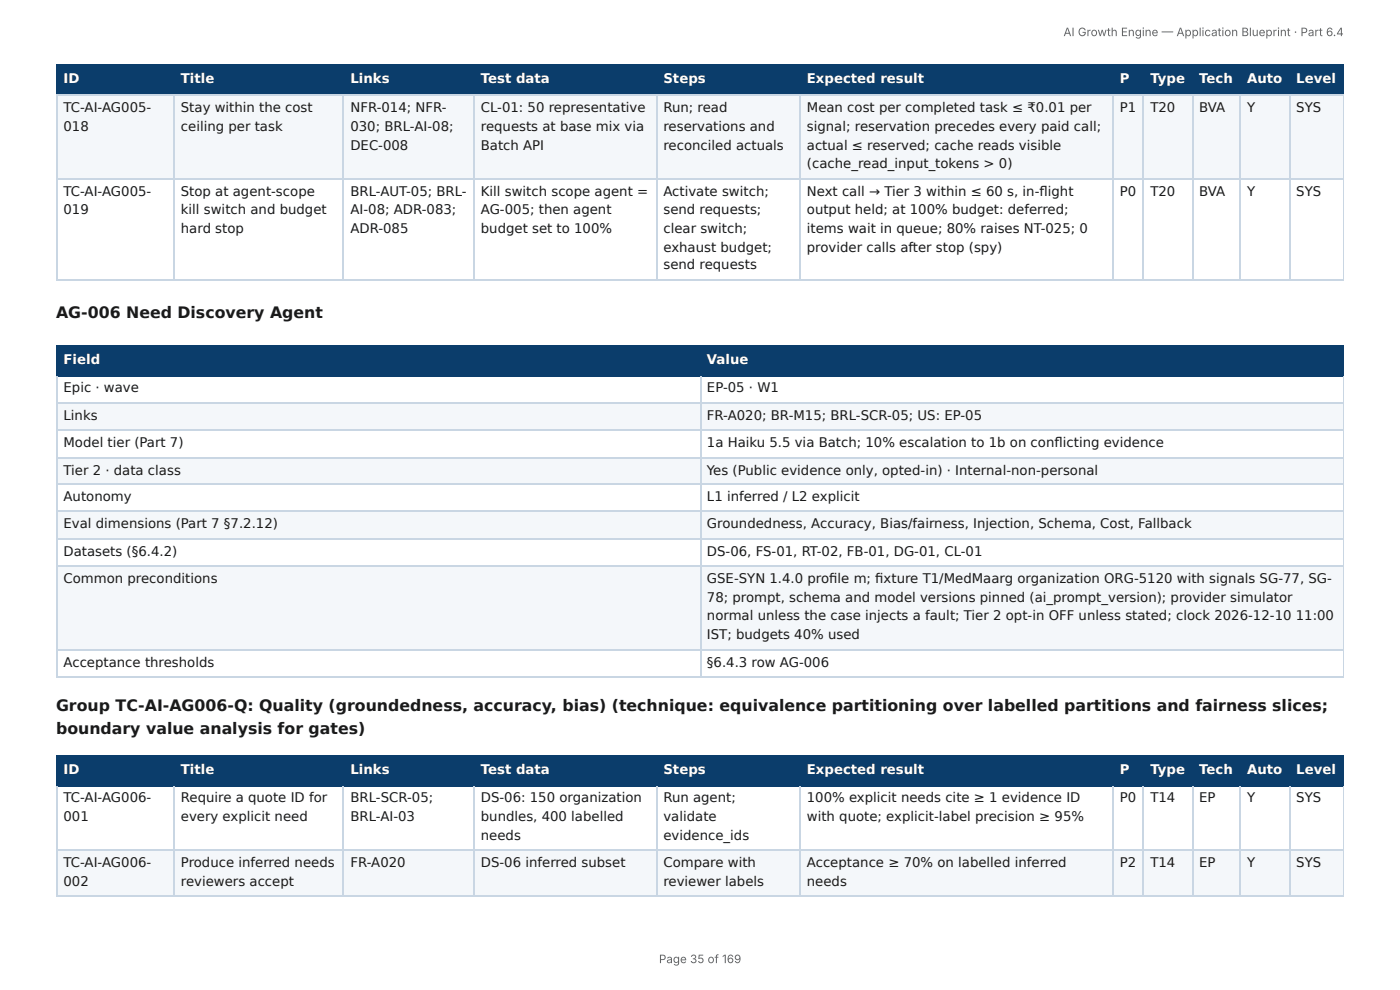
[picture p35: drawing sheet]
<svg xmlns="http://www.w3.org/2000/svg" width="297mm" height="210mm" viewBox="0 0 297 210" stroke-linecap="round" stroke-linejoin="round" font-family="sans-serif">
<defs><g id="words">
<g font-size="3.3" fill="#1a1a1a">
<text x="11.9" y="67.5">AG-006 Need Discovery Agent</text>
<text x="11.9" y="151.1">Group TC-AI-AG006-Q: Quality (groundedness, accuracy, bias) (technique: equivalence partitioning over labelled partitions and fairness slices;</text>
<text x="11.9" y="155.8">boundary value analysis for gates)</text>
</g>
<g font-size="2.8" fill="#fff">
<text x="13.5" y="17.7">ID</text>
<text x="38.4" y="17.7">Title</text>
<text x="74.4" y="17.7">Links</text>
<text x="102.1" y="17.7">Test data</text>
<text x="140.9" y="17.7">Steps</text>
<text x="171.4" y="17.7">Expected result</text>
<text x="237.9" y="17.7">P</text>
<text x="244.3" y="17.7">Type</text>
<text x="254.7" y="17.7">Tech</text>
<text x="264.9" y="17.7">Auto</text>
<text x="275.3" y="17.7">Level</text>
<text x="13.5" y="77.3">Field</text>
<text x="150.2" y="77.3">Value</text>
<text x="13.5" y="164.3">ID</text>
<text x="38.4" y="164.3">Title</text>
<text x="74.4" y="164.3">Links</text>
<text x="102.1" y="164.3">Test data</text>
<text x="140.9" y="164.3">Steps</text>
<text x="171.4" y="164.3">Expected result</text>
<text x="237.9" y="164.3">P</text>
<text x="244.3" y="164.3">Type</text>
<text x="254.7" y="164.3">Tech</text>
<text x="264.9" y="164.3">Auto</text>
<text x="275.3" y="164.3">Level</text>
</g>
<g font-size="2.8" fill="#1a1a1a">
<text x="13.5" y="23.8">TC-AI-AG005-</text>
<text x="38.4" y="23.8">Stay within the cost</text>
<text x="74.4" y="23.8">NFR-014; NFR-</text>
<text x="102.1" y="23.8">CL-01: 50 representative</text>
<text x="140.9" y="23.8">Run; read</text>
<text x="171.4" y="23.8">Mean cost per completed task ≤ ₹0.01 per</text>
<text x="237.9" y="23.8">P1</text>
<text x="244.3" y="23.8">T20</text>
<text x="254.7" y="23.8">BVA</text>
<text x="264.9" y="23.8">Y</text>
<text x="275.3" y="23.8">SYS</text>
<text x="13.5" y="27.8">018</text>
<text x="38.4" y="27.8">ceiling per task</text>
<text x="74.4" y="27.8">030; BRL-AI-08;</text>
<text x="102.1" y="27.8">requests at base mix via</text>
<text x="140.9" y="27.8">reservations and</text>
<text x="171.4" y="27.8">signal; reservation precedes every paid call;</text>
<text x="74.4" y="31.8">DEC-008</text>
<text x="102.1" y="31.8">Batch API</text>
<text x="140.9" y="31.8">reconciled actuals</text>
<text x="171.4" y="31.8">actual ≤ reserved; cache reads visible</text>
<text x="171.4" y="35.7">(cache_read_input_tokens &gt; 0)</text>
<text x="13.5" y="41.5">TC-AI-AG005-</text>
<text x="38.4" y="41.5">Stop at agent-scope</text>
<text x="74.4" y="41.5">BRL-AUT-05; BRL-</text>
<text x="102.1" y="41.5">Kill switch scope agent =</text>
<text x="140.9" y="41.5">Activate switch;</text>
<text x="171.4" y="41.5">Next call → Tier 3 within ≤ 60 s, in-fl ight</text>
<text x="237.9" y="41.5">P0</text>
<text x="244.3" y="41.5">T20</text>
<text x="254.7" y="41.5">BVA</text>
<text x="264.9" y="41.5">Y</text>
<text x="275.3" y="41.5">SYS</text>
<text x="13.5" y="45.5">019</text>
<text x="38.4" y="45.5">kill switch and budget</text>
<text x="74.4" y="45.5">AI-08; ADR-083;</text>
<text x="102.1" y="45.5">AG-005; then agent</text>
<text x="140.9" y="45.5">send requests;</text>
<text x="171.4" y="45.5">output held; at 100% budget: deferred;</text>
<text x="38.4" y="49.5">hard stop</text>
<text x="74.4" y="49.5">ADR-085</text>
<text x="102.1" y="49.5">budget set to 100%</text>
<text x="140.9" y="49.5">clear switch;</text>
<text x="140.9" y="53.4">exhaust budget;</text>
<text x="171.4" y="49.5">items wait in queue; 80% raises NT-025; 0</text>
<text x="171.4" y="53.4">provider calls after stop (spy)</text>
<text x="140.9" y="57.2">send requests</text>
<text x="13.5" y="83.3">Epic · wave</text>
<text x="150.2" y="83.3">EP-05 · W1</text>
<text x="13.5" y="89.2">Links</text>
<text x="150.2" y="89.2">FR-A020; BR-M15; BRL-SCR-05; US: EP-05</text>
<text x="13.5" y="95">Model tier (Part 7)</text>
<text x="150.2" y="95">1a Haiku 5.5 via Batch; 10% escalation to 1b on confl icting evidence</text>
<text x="13.5" y="100.8">Tier 2 · data class</text>
<text x="150.2" y="100.8">Yes (Public evidence only, opted-in) · Internal-non-personal</text>
<text x="13.5" y="106.4">Autonomy</text>
<text x="150.2" y="106.4">L1 inferred / L2 explicit</text>
<text x="13.5" y="112.2">Eval dimensions (Part 7 §7.2.12)</text>
<text x="150.2" y="112.2">Groundedness, Accuracy, Bias/fairness, Injection, Schema, Cost, Fallback</text>
<text x="13.5" y="118">Datasets (§6.4.2)</text>
<text x="150.2" y="118">DS-06, FS-01, RT-02, FB-01, DG-01, CL-01</text>
<text x="13.5" y="123.8">Common preconditions</text>
<text x="150.2" y="123.8">GSE-SYN 1.4.0 profi le m; fi xture T1/MedMaarg organization ORG-5120 with signals SG-77, SG-</text>
<text x="150.2" y="127.8">78; prompt, schema and model versions pinned (ai_prompt_version); provider simulator</text>
<text x="150.2" y="131.8">normal unless the case injects a fault; Tier 2 opt-in OFF unless stated; clock 2026-12-10</text>
<text x="275.2" y="131.8">11:00</text>
<text x="150.2" y="135.7">IST; budgets 40% used</text>
<text x="13.5" y="141.6">Acceptance thresholds</text>
<text x="150.2" y="141.6">§6.4.3 row AG-006</text>
<text x="13.5" y="170.4">TC-AI-AG006-</text>
<text x="38.4" y="170.4">Require a quote ID for</text>
<text x="74.4" y="170.4">BRL-SCR-05;</text>
<text x="102.1" y="170.4">DS-06: 150 organization</text>
<text x="140.9" y="170.4">Run agent;</text>
<text x="171.4" y="170.4">100% explicit needs cite ≥ 1 evidence ID</text>
<text x="237.9" y="170.4">P0</text>
<text x="244.3" y="170.4">T14</text>
<text x="254.7" y="170.4">EP</text>
<text x="264.9" y="170.4">Y</text>
<text x="275.3" y="170.4">SYS</text>
<text x="13.5" y="174.4">001</text>
<text x="38.4" y="174.4">every explicit need</text>
<text x="74.4" y="174.4">BRL-AI-03</text>
<text x="102.1" y="174.4">bundles, 400 labelled</text>
<text x="102.1" y="178.3">needs</text>
<text x="140.9" y="174.4">validate</text>
<text x="140.9" y="178.3">evidence_ids</text>
<text x="171.4" y="174.4">with quote; explicit-label precision ≥ 95%</text>
<text x="13.5" y="184.2">TC-AI-AG006-</text>
<text x="38.4" y="184.2">Produce inferred needs</text>
<text x="74.4" y="184.2">FR-A020</text>
<text x="102.1" y="184.2">DS-06 inferred subset</text>
<text x="140.9" y="184.2">Compare with</text>
<text x="171.4" y="184.2">Acceptance ≥ 70% on labelled inferred</text>
<text x="237.9" y="184.2">P2</text>
<text x="244.3" y="184.2">T14</text>
<text x="254.7" y="184.2">EP</text>
<text x="264.9" y="184.2">Y</text>
<text x="275.3" y="184.2">SYS</text>
<text x="13.5" y="188.1">002</text>
<text x="38.4" y="188.1">reviewers accept</text>
<text x="140.9" y="188.1">reviewer labels</text>
<text x="171.4" y="188.1">needs</text>
</g>
<g font-size="2.5" fill="#666">
<text x="225.9" y="7.7">AI Growth Engine — Application Blueprint · Part 6.4</text>
<text x="140" y="204.5">Page 35 of 169</text>
</g>
</g></defs>
<g fill="#0b3d6b">
<path d="M12.2 14h24.8v6.1h-24.8z"/>
<path d="M37 14h36v6.1h-36z"/>
<path d="M73 14h27.8v6.1h-27.8z"/>
<path d="M100.8 14h38.6v6.1h-38.6z"/>
<path d="M139.4 14h30.5v6.1h-30.5z"/>
<path d="M169.9 14h66.4v6.1h-66.4z"/>
<path d="M236.3 14h6.6v6.1h-6.6z"/>
<path d="M242.9 14h10.3v6.1h-10.3z"/>
<path d="M253.2 14h10.3v6.1h-10.3z"/>
<path d="M263.5 14h10.3v6.1h-10.3z"/>
<path d="M273.8 14h11.6v6.1h-11.6z"/>
</g>
<g fill="#f4f7fa">
<path d="M12.2 20.1h24.8v17.7h-24.8z"/>
<path d="M37 20.1h36v17.7h-36z"/>
<path d="M73 20.1h27.8v17.7h-27.8z"/>
<path d="M100.8 20.1h38.6v17.7h-38.6z"/>
<path d="M139.4 20.1h30.5v17.7h-30.5z"/>
<path d="M169.9 20.1h66.4v17.7h-66.4z"/>
<path d="M236.3 20.1h6.6v17.7h-6.6z"/>
<path d="M242.9 20.1h10.3v17.7h-10.3z"/>
<path d="M253.2 20.1h10.3v17.7h-10.3z"/>
<path d="M263.5 20.1h10.3v17.7h-10.3z"/>
<path d="M273.8 20.1h11.6v17.7h-11.6z"/>
</g>
<g fill="none" stroke="#0b3d6b" stroke-width=".26">
<path d="M11.9 13.9h273.5M12 13.8v6.6M36.9 13.8v6.6M72.9 13.8v6.6M100.7 13.8v6.6M139.6 13.8v6.6M170 13.8v6.6M236.4 13.8v6.6M242.8 13.8v6.6M253.3 13.8v6.6M263.4 13.8v6.6M274 13.8v6.6"/>
<path d="M11.9 20.2h273.5"/>
</g>
<path d="M285.3 13.8v6.6" fill="none" stroke="#0b3d6b" stroke-width=".21"/>
<g fill="none" stroke="#c9d6e3" stroke-width=".26">
<path d="M11.9 20.2h273.5M11.9 38h273.5M12 20.4v39.1M36.9 20.4v39.1M72.9 20.4v39.1M100.7 20.4v39.1M139.6 20.4v39.1M170 20.4v39.1M236.4 20.4v39.1M242.8 20.4v39.1M253.3 20.4v39.1M263.4 20.4v39.1"/>
<path d="M274 20.4v39.1M11.9 59.4h273.5"/>
</g>
<path d="M285.3 20.4v39.1" fill="none" stroke="#c9d6e3" stroke-width=".21"/>
<g fill="#0b3d6b">
<path d="M12.2 73.3h136.5v6.3h-136.5z"/>
<path d="M148.7 73.3h136.7v6.3h-136.7z"/>
</g>
<g fill="#f4f7fa">
<path d="M12.2 85.5h136.5v5.8h-136.5z"/>
<path d="M148.7 85.5h136.7v5.8h-136.7z"/>
<path d="M12.2 97.1h136.5v5.8h-136.5z"/>
<path d="M148.7 97.1h136.7v5.8h-136.7z"/>
<path d="M12.2 108.7h136.5v5.9h-136.5z"/>
<path d="M148.7 108.7h136.7v5.9h-136.7z"/>
<path d="M12.2 120.4h136.5v17.7h-136.5z"/>
<path d="M148.7 120.4h136.7v17.7h-136.7z"/>
</g>
<path d="M11.9 73.4h273.5M11.9 79.8h273.5M12 73.3v6.6M148.8 73.3v6.6" fill="none" stroke="#0b3d6b" stroke-width=".26"/>
<path d="M285.3 73.3v6.6" fill="none" stroke="#0b3d6b" stroke-width=".21"/>
<path d="M12 79.9v64M148.8 79.9v64M11.9 85.6h273.5M11.9 91.4h273.5M11.9 97.2h273.5M11.9 102.8h273.5M11.9 108.6h273.5M11.9 114.4h273.5M11.9 120.3h273.5M11.9 138h273.5M11.9 143.8h273.5" fill="none" stroke="#c9d6e3" stroke-width=".26"/>
<path d="M285.3 79.9v64" fill="none" stroke="#c9d6e3" stroke-width=".21"/>
<g fill="#0b3d6b">
<path d="M12.2 160.6h24.8v6.4h-24.8z"/>
<path d="M37 160.6h36v6.4h-36z"/>
<path d="M73 160.6h27.8v6.4h-27.8z"/>
<path d="M100.8 160.6h38.6v6.4h-38.6z"/>
<path d="M139.4 160.6h30.5v6.4h-30.5z"/>
<path d="M169.9 160.6h66.4v6.4h-66.4z"/>
<path d="M236.3 160.6h6.6v6.4h-6.6z"/>
<path d="M242.9 160.6h10.3v6.4h-10.3z"/>
<path d="M253.2 160.6h10.3v6.4h-10.3z"/>
<path d="M263.5 160.6h10.3v6.4h-10.3z"/>
<path d="M273.8 160.6h11.6v6.4h-11.6z"/>
</g>
<g fill="#f4f7fa">
<path d="M12.2 180.4h24.8v9.8h-24.8z"/>
<path d="M37 180.4h36v9.8h-36z"/>
<path d="M73 180.4h27.8v9.8h-27.8z"/>
<path d="M100.8 180.4h38.6v9.8h-38.6z"/>
<path d="M139.4 180.4h30.5v9.8h-30.5z"/>
<path d="M169.9 180.4h66.4v9.8h-66.4z"/>
<path d="M236.3 180.4h6.6v9.8h-6.6z"/>
<path d="M242.9 180.4h10.3v9.8h-10.3z"/>
<path d="M253.2 180.4h10.3v9.8h-10.3z"/>
<path d="M263.5 180.4h10.3v9.8h-10.3z"/>
<path d="M273.8 180.4h11.6v9.8h-11.6z"/>
</g>
<g fill="none" stroke="#0b3d6b" stroke-width=".26">
<path d="M11.9 160.5h273.5M11.9 166.8h273.5M12 160.3v6.7M36.9 160.3v6.7M72.9 160.3v6.7M100.7 160.3v6.7M139.6 160.3v6.7M170 160.3v6.7M236.4 160.3v6.7M242.8 160.3v6.7M253.3 160.3v6.7M263.4 160.3v6.7"/>
<path d="M274 160.3v6.7"/>
</g>
<path d="M285.3 160.3v6.7" fill="none" stroke="#0b3d6b" stroke-width=".21"/>
<g fill="none" stroke="#c9d6e3" stroke-width=".26">
<path d="M12 167v23.2M36.9 167v23.2M72.9 167v23.2M100.7 167v23.2M139.6 167v23.2M170 167v23.2M236.4 167v23.2M242.8 167v23.2M253.3 167v23.2M263.4 167v23.2M274 167v23.2M11.9 180.6h273.5"/>
<path d="M11.9 190.4h273.5"/>
</g>
<path d="M285.3 167v23.2" fill="none" stroke="#c9d6e3" stroke-width=".21"/>
<use href="#words"/>
</svg>
